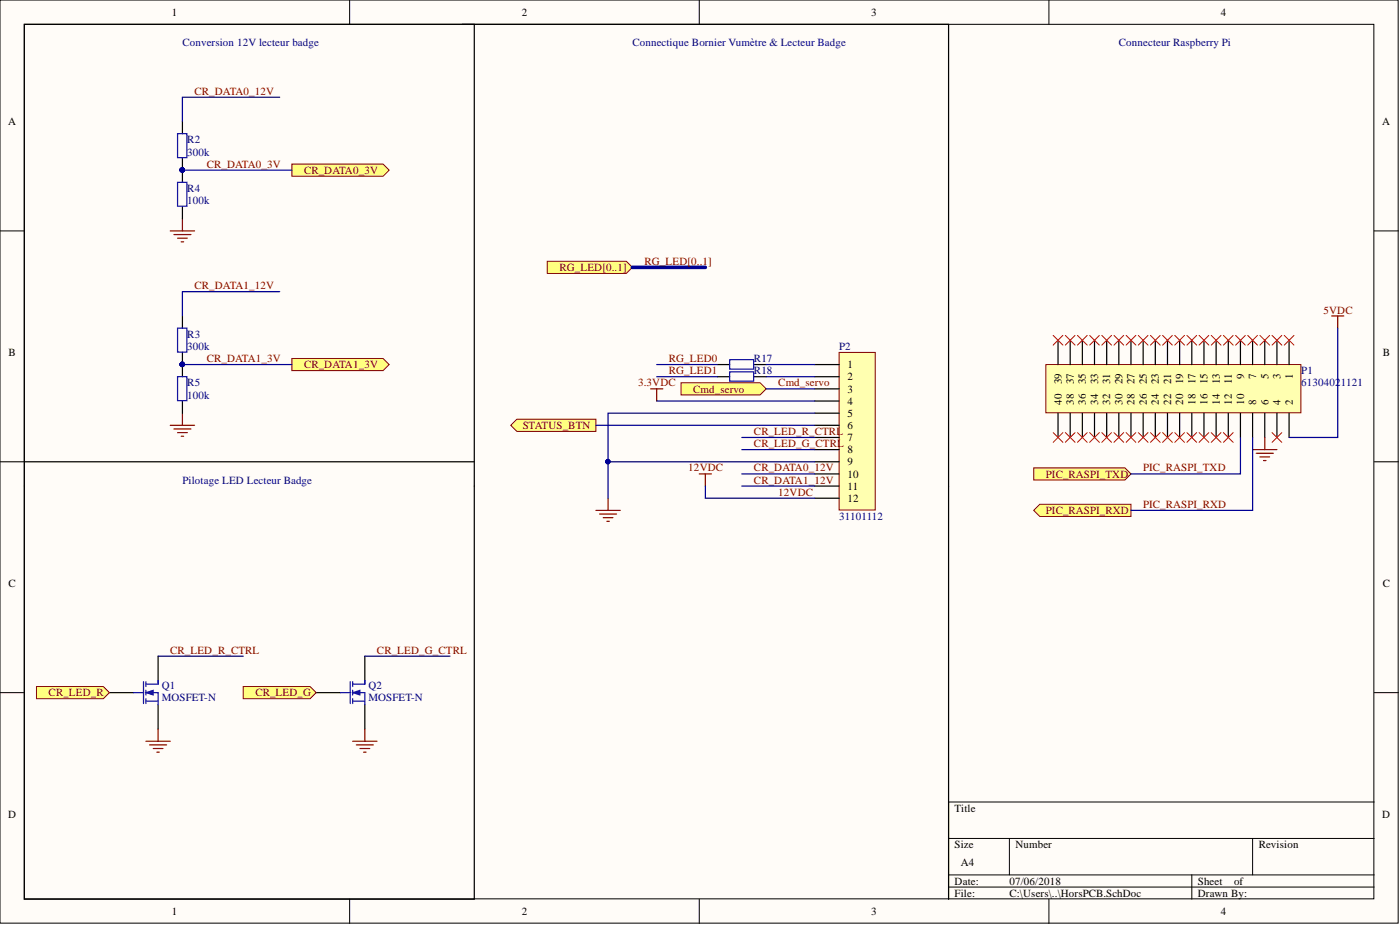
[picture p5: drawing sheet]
<svg xmlns="http://www.w3.org/2000/svg" width="292mm" height="193mm" viewBox="0 0 292 193" stroke-linecap="round" stroke-linejoin="round" font-family="sans-serif">
<defs><g id="words">
<g font-size="2.3">
<text x="35.9" y="3.3">1</text>
<text x="108.9" y="3.3">2</text>
<text x="181.8" y="3.3">3</text>
<text x="254.8" y="3.3">4</text>
<text x="1.7" y="26.1">A</text>
<text x="288.4" y="26.1">A</text>
<text x="1.8" y="74.3">B</text>
<text x="176.9" y="76.8">1</text>
<text x="288.5" y="74.3">B</text>
<text x="176.9" y="79.3">2</text>
<text x="176.9" y="81.9">3</text>
<text x="221.5" y="80.1" transform="rotate(-90 221.5 80.1)">39</text>
<text x="224" y="80.1" transform="rotate(-90 224 80.1)">37</text>
<text x="226.6" y="80.1" transform="rotate(-90 226.6 80.1)">35</text>
<text x="229.1" y="80.1" transform="rotate(-90 229.1 80.1)">33</text>
<text x="231.7" y="80.1" transform="rotate(-90 231.7 80.1)">31</text>
<text x="234.2" y="80.1" transform="rotate(-90 234.2 80.1)">29</text>
<text x="236.7" y="80.1" transform="rotate(-90 236.7 80.1)">27</text>
<text x="239.3" y="80.1" transform="rotate(-90 239.3 80.1)">25</text>
<text x="241.8" y="80.1" transform="rotate(-90 241.8 80.1)">23</text>
<text x="244.3" y="80.1" transform="rotate(-90 244.3 80.1)">21</text>
<text x="246.9" y="80.1" transform="rotate(-90 246.9 80.1)">19</text>
<text x="249.4" y="80.1" transform="rotate(-90 249.4 80.1)">17</text>
<text x="252" y="80.1" transform="rotate(-90 252 80.1)">15</text>
<text x="254.5" y="80.1" transform="rotate(-90 254.5 80.1)">13</text>
<text x="257" y="80" transform="rotate(-90 257 80)">11</text>
<text x="259.6" y="79" transform="rotate(-90 259.6 79)">9</text>
<text x="262.1" y="79" transform="rotate(-90 262.1 79)">7</text>
<text x="264.6" y="79" transform="rotate(-90 264.6 79)">5</text>
<text x="267.2" y="79" transform="rotate(-90 267.2 79)">3</text>
<text x="269.7" y="79" transform="rotate(-90 269.7 79)">1</text>
<text x="176.9" y="84.4">4</text>
<text x="176.9" y="87">5</text>
<text x="176.9" y="89.5">6</text>
<text x="221.5" y="84.4" transform="rotate(-90 221.5 84.4)">40</text>
<text x="224" y="84.4" transform="rotate(-90 224 84.4)">38</text>
<text x="226.6" y="84.4" transform="rotate(-90 226.6 84.4)">36</text>
<text x="229.1" y="84.4" transform="rotate(-90 229.1 84.4)">34</text>
<text x="231.7" y="84.4" transform="rotate(-90 231.7 84.4)">32</text>
<text x="234.2" y="84.4" transform="rotate(-90 234.2 84.4)">30</text>
<text x="236.7" y="84.4" transform="rotate(-90 236.7 84.4)">28</text>
<text x="239.3" y="84.4" transform="rotate(-90 239.3 84.4)">26</text>
<text x="241.8" y="84.4" transform="rotate(-90 241.8 84.4)">24</text>
<text x="244.3" y="84.4" transform="rotate(-90 244.3 84.4)">22</text>
<text x="246.9" y="84.4" transform="rotate(-90 246.9 84.4)">20</text>
<text x="249.4" y="84.4" transform="rotate(-90 249.4 84.4)">18</text>
<text x="252" y="84.4" transform="rotate(-90 252 84.4)">16</text>
<text x="254.5" y="84.4" transform="rotate(-90 254.5 84.4)">14</text>
<text x="257" y="84.4" transform="rotate(-90 257 84.4)">12</text>
<text x="259.6" y="84.4" transform="rotate(-90 259.6 84.4)">10</text>
<text x="262.1" y="84.4" transform="rotate(-90 262.1 84.4)">8</text>
<text x="264.6" y="84.4" transform="rotate(-90 264.6 84.4)">6</text>
<text x="267.2" y="84.4" transform="rotate(-90 267.2 84.4)">4</text>
<text x="269.7" y="84.4" transform="rotate(-90 269.7 84.4)">2</text>
<text x="176.9" y="92">7</text>
<text x="176.9" y="94.6">8</text>
<text x="176.9" y="97.1">9</text>
<text x="176.9" y="99.6">10</text>
<text x="176.9" y="102.2">11</text>
<text x="176.9" y="104.7">12</text>
<text x="1.8" y="122.4">C</text>
<text x="288.5" y="122.4">C</text>
<text x="1.7" y="170.6">D</text>
<text x="199.2" y="169.3">Title</text>
<text x="288.4" y="170.6">D</text>
<text x="199.2" y="176.9">Size</text>
<text x="211.9" y="176.9">Number</text>
<text x="262.6" y="176.9">Revision</text>
<text x="199.2" y="184.5">Date:</text>
<text x="200.5" y="180.7">A4</text>
<text x="210.6" y="184.5">07/06/2018</text>
<text x="249.9" y="184.5">Sheet</text>
<text x="257.5" y="184.5">of</text>
<text x="35.9" y="190.9">1</text>
<text x="108.9" y="190.9">2</text>
<text x="181.8" y="190.9">3</text>
<text x="199.2" y="187.1">File:</text>
<text x="210.6" y="187.1">C:\Users\..\HorsPCB.SchDoc</text>
<text x="249.9" y="187.1">Drawn By:</text>
<text x="254.8" y="190.9">4</text>
</g>
<g font-size="2.3" fill="#000080">
<text x="38.1" y="9.6">Conversion 12V lecteur badge</text>
<text x="131.9" y="9.6">Connectique Bornier Vumètre &amp; Lecteur Badge</text>
<text x="233.4" y="9.6">Connecteur Raspberry Pi</text>
<text x="39.1" y="29.9">R2</text>
<text x="39.1" y="32.5">300k</text>
<text x="39.1" y="40.1">R4</text>
<text x="39.1" y="42.6">100k</text>
<text x="39.1" y="70.5">R3</text>
<text x="39.1" y="73">300k</text>
<text x="157.3" y="75.5">R17</text>
<text x="175.1" y="73">P2</text>
<text x="39.1" y="83.2">100k</text>
<text x="39.1" y="80.6">R5</text>
<text x="157.3" y="78.1">R18</text>
<text x="271.5" y="78.1">P1</text>
<text x="271.5" y="80.6">6130402</text>
<text x="279.8" y="80.6">1121</text>
<text x="38.1" y="100.9">Pilotage LED Lecteur Badge</text>
<text x="175.1" y="108.5">31101112</text>
<text x="33.7" y="143.7">Q1</text>
<text x="76.9" y="143.7">Q2</text>
<text x="33.7" y="146.3">MOSFET-N</text>
<text x="76.9" y="146.3">MOSFET-N</text>
</g>
<g font-size="2.3" fill="#800000">
<text x="40.6" y="19.8">CR_DATA0_12V</text>
<text x="43.1" y="35">CR_DATA0_3V</text>
<text x="63.4" y="36.3">CR_DATA0_3V</text>
<text x="116.7" y="56.5">RG_LED[0..1]</text>
<text x="134.5" y="55.3">RG_LED[0..1]</text>
<text x="40.6" y="60.3">CR_DATA1_12V</text>
<text x="276.1" y="65.4">5VDC</text>
<text x="43.1" y="75.5">CR_DATA1_3V</text>
<text x="63.4" y="76.8">CR_DATA1_3V</text>
<text x="139.6" y="75.5">RG_LED0</text>
<text x="133.1" y="80.6">3.3VDC</text>
<text x="139.6" y="78.1">RG_LED1</text>
<text x="144.6" y="81.9">Cmd_servo</text>
<text x="162.4" y="80.6">Cmd_servo</text>
<text x="109.1" y="89.5">STATUS_BTN</text>
<text x="157.3" y="90.8">CR_LED_R_CTRL</text>
<text x="157.3" y="93.3">CR_LED_G_CTRL</text>
<text x="143.6" y="98.4">12VDC</text>
<text x="157.3" y="100.9">CR_DATA1_12V</text>
<text x="157.3" y="98.4">CR_DATA0_12V</text>
<text x="218.2" y="99.6">PIC_RASPI_TXD</text>
<text x="238.5" y="98.4">PIC_RASPI_TXD</text>
<text x="162.4" y="103.4">12VDC</text>
<text x="218.2" y="107.2">PIC_RASPI_RXD</text>
<text x="238.5" y="106">PIC_RASPI_RXD</text>
<text x="35.5" y="136.4">CR_LED_R_CTRL</text>
<text x="78.7" y="136.4">CR_LED_G_CTRL</text>
<text x="10.1" y="145.3">CR_LED_R</text>
<text x="53.3" y="145.3">CR_LED_G</text>
</g>
</g></defs>
<g fill="#fffcf8" stroke="#000" stroke-width=".21">
<path d="M0 0h291.7v192.6h-291.7z"/>
<path d="M5.1 5.1h281.5v182.4h-281.5z"/>
</g>
<g fill="none" stroke="#000" stroke-width=".21">
<path d="M72.9 0v5.1M145.9 0v5.1M218.8 0v5.1M0 48.2h5.1M286.7 48.2h5.1M0 96.3h5.1M286.7 96.3h5.1M0 144.5h5.1M286.7 144.5h5.1M197.9 174.9h88.8M210.6 174.9v7.6M261.3 174.9v7.6"/>
<path d="M286.7 167.3h-88.8v20.3M72.9 187.6v5.1M145.9 187.6v5.1M197.9 182.5h88.8M197.9 185.1h88.8M218.8 187.6v5.1M248.7 182.5v5.1"/>
</g>
<path d="M96.4 5.1h101.5v96.3M5.1 101.4v86.2h93.9v-86.2" fill="none" stroke="#000" stroke-width=".25"/>
<path d="M218.2 76.1h53.2v10h-53.2z" fill="#ffffb0" stroke="#800000" stroke-width=".21"/>
<g fill="none" stroke="#000" stroke-width=".25">
<path d="M220.7 71v5.1M223.3 71v5.1M225.8 71v5.1M228.4 71v5.1M230.9 71v5.1M233.4 71v5.1M236 71v5.1M238.5 71v5.1M241 71v5.1M243.6 71v5.1M246.1 71v5.1M248.7 71v5.1"/>
<path d="M251.2 71v5.1M253.7 71v5.1M256.3 71v5.1M258.8 71v5.1M261.3 71v5.1M263.9 71v5.1M266.4 71v5.1M269 71v5.1M220.7 86.2v5.1M223.3 86.2v5.1M225.8 86.2v5.1M228.4 86.2v5.1"/>
<path d="M230.9 86.2v5.1M233.4 86.2v5.1M236 86.2v5.1M238.5 86.2v5.1M241 86.2v5.1M243.6 86.2v5.1M246.1 86.2v5.1M248.7 86.2v5.1M251.2 86.2v5.1M253.7 86.2v5.1M256.3 86.2v5.1M258.8 86.2v5.1"/>
<path d="M261.3 86.2v5.1M263.9 86.2v5.1M266.4 86.2v5.1M269 86.2v5.1"/>
</g>
<g fill="none" stroke="#f00" stroke-width=".21">
<path d="M219.7 70l2.1 2M221.8 70l-2.1 2M222.3 70l2 2M224.3 70l-2 2M224.8 70l2 2M226.8 70l-2 2M227.3 70l2.1 2M229.4 70l-2.1 2M229.9 70l2 2M231.9 70l-2 2M232.4 70l2.1 2M234.5 70l-2.1 2"/>
<path d="M235 70l2 2M237 70l-2 2M237.5 70l2 2M239.5 70l-2 2M240 70l2.1 2M242.1 70l-2.1 2M242.6 70l2 2M244.6 70l-2 2M245.1 70l2 2M247.1 70l-2 2M247.6 70l2.1 2M249.7 70l-2.1 2"/>
<path d="M250.2 70l2 2M252.2 70l-2 2M252.7 70l2.1 2M254.8 70l-2.1 2M255.3 70l2 2M257.3 70l-2 2M257.8 70l2 2M259.8 70l-2 2M260.3 70l2.1 2M262.4 70l-2.1 2M262.9 70l2 2M264.9 70l-2 2"/>
<path d="M265.4 70l2 2M267.4 70l-2 2M267.9 70l2.1 2M270 70l-2.1 2M219.7 90.2l2.1 2.1M221.8 90.2l-2.1 2.1M222.3 90.2l2 2.1M224.3 90.2l-2 2.1M224.8 90.2l2 2.1M226.8 90.2l-2 2.1M227.3 90.2l2.1 2.1M229.4 90.2l-2.1 2.1"/>
<path d="M229.9 90.2l2 2.1M231.9 90.2l-2 2.1M232.4 90.2l2.1 2.1M234.5 90.2l-2.1 2.1M235 90.2l2 2.1M237 90.2l-2 2.1M237.5 90.2l2 2.1M239.5 90.2l-2 2.1M240 90.2l2.1 2.1M242.1 90.2l-2.1 2.1M242.6 90.2l2 2.1M244.6 90.2l-2 2.1"/>
<path d="M245.1 90.2l2 2.1M247.1 90.2l-2 2.1M247.6 90.2l2.1 2.1M249.7 90.2l-2.1 2.1M250.2 90.2l2 2.1M252.2 90.2l-2 2.1M252.7 90.2l2.1 2.1M254.8 90.2l-2.1 2.1M255.3 90.2l2 2.1M257.3 90.2l-2 2.1M265.4 90.2l2 2.1M267.4 90.2l-2 2.1"/>
</g>
<path d="M277.8 65.9h2.6M279.1 65.9v2.5M261.3 93.8h5.1M262.1 94.6h3.6M262.9 95.3h2M263.6 96.1h.5M263.9 91.3v2.5" fill="none" stroke="#800000" stroke-width=".25"/>
<g fill="#ffff80" stroke="#800000" stroke-width=".21">
<path d="M215.7 97.6h19l1.3 1.3-1.3 1.2h-19z" fill-rule="evenodd"/>
<path d="M215.7 106.5l1.2-1.3h19.1v2.5h-19.1z" fill-rule="evenodd"/>
</g>
<path d="M35.5 48.2h5.1M36.3 48.9h3.5M37 49.7h2.1M37.8 50.5h.5M38.1 45.6v2.6" fill="none" stroke="#800000" stroke-width=".25"/>
<g fill="#ffff80" stroke="#800000" stroke-width=".21">
<path d="M60.9 34.2h19l1.3 1.3-1.3 1.3h-19z" fill-rule="evenodd"/>
<path d="M60.9 74.8h19l1.3 1.3-1.3 1.2h-19z" fill-rule="evenodd"/>
</g>
<path d="M35.5 88.7h5.1M36.3 89.5h3.5M37 90.2h2.1M37.8 91h.5M38.1 86.2v2.5" fill="none" stroke="#800000" stroke-width=".25"/>
<path d="M38.1 25.4v2.5M38.1 33v2.5M33 136.9v5.1M22.8 144.5h5.1M33 147v5.1" fill="none" stroke="#000" stroke-width=".25"/>
<circle cx="38" cy="35.5" r=".47" fill="#000080" stroke="#000080" stroke-width=".21"/>
<path d="M37 27.9h2v5h-2zM27.9 144.5h2M29.9 142.2v4.6M30.4 142.7h2.6M30.4 144.5h2.6v2.5M30.4 146.3h2.6M30.4 142.2v1M30.4 144v1M30.4 145.8v1" fill="none" stroke="#00f" stroke-width=".25"/>
<path d="M30.4 144.5l1.6-.5v1z" fill="#00f"/>
<path d="M30.4 144.5l1.6-.5v1z" fill="none" stroke="#00f" stroke-width=".21"/>
<path d="M33 142v.7" fill="none" stroke="#00f" stroke-width=".25"/>
<path d="M30.4 154.6h5.1M31.2 155.4h3.6M32 156.2h2M32.7 156.9h.5M33 152.1v2.5" fill="none" stroke="#800000" stroke-width=".25"/>
<path d="M7.6 143.2h14l1.2 1.3-1.2 1.3h-14z" fill-rule="evenodd" fill="#ffff80" stroke="#800000" stroke-width=".21"/>
<path d="M76.1 136.9v5.1M66 144.5h5M76.1 147v5.1" fill="none" stroke="#000" stroke-width=".25"/>
<path d="M71 144.5h2.1M73.1 142.2v4.6M73.6 142.7h2.5M73.6 144.5h2.5v2.5M73.6 146.3h2.5M73.6 142.2v1M73.6 144v1M73.6 145.8v1" fill="none" stroke="#00f" stroke-width=".25"/>
<path d="M73.6 144.5l1.5-.5v1z" fill="#00f"/>
<path d="M73.6 144.5l1.5-.5v1z" fill="none" stroke="#00f" stroke-width=".21"/>
<path d="M76.1 142v.7" fill="none" stroke="#00f" stroke-width=".25"/>
<path d="M73.6 154.6h5.1M74.3 155.4h3.6M75.1 156.2h2M75.9 156.9h.5M76.1 152.1v2.5" fill="none" stroke="#800000" stroke-width=".25"/>
<path d="M50.7 143.2h14l1.3 1.3-1.3 1.3h-14z" fill-rule="evenodd" fill="#ffff80" stroke="#800000" stroke-width=".21"/>
<path d="M175.1 73.5h7.5v32.9h-7.5z" fill="#ffffb0" stroke="#800000" stroke-width=".21"/>
<path d="M170 76.1h5.1M170 78.6h5.1M170 81.1h5.1M170 83.7h5.1M170 86.2h5.1M170 88.7h5.1M170 91.3h5.1M170 93.8h5.1M170 96.3h5.1M170 98.9h5.1M170 101.4h5.1M170 103.9h5.1" fill="none" stroke="#000" stroke-width=".25"/>
<g fill="#ffff80" stroke="#800000" stroke-width=".21">
<path d="M114.2 54.5h16.5l1.2 1.3-1.2 1.2h-16.5z" fill-rule="evenodd"/>
<path d="M142.1 79.9h16.5l1.3 1.2-1.3 1.3h-16.5z" fill-rule="evenodd"/>
</g>
<path d="M145.9 98.9h2.5M147.2 98.9v2.5M124.3 106.5h5.1M125.1 107.2h3.5M125.9 108h2M126.6 108.8h.5M126.9 103.9v2.6" fill="none" stroke="#800000" stroke-width=".25"/>
<path d="M38.1 35.5v2.5M38.1 43.1v2.5M38.1 65.9v2.5M38.1 73.5v5.1M149.7 76.1h2.5M149.7 78.6h2.5M157.3 76.1h2.6M157.3 78.6h2.6M5.1 96.3h93.9M38.1 83.7v2.5M5.1 101.4v-96.3h93.9v96.3M197.9 101.4v86.2" fill="none" stroke="#000" stroke-width=".25"/>
<g fill="#000080" stroke="#000080" stroke-width=".21">
<circle cx="38" cy="35.5" r=".47"/>
<circle cx="38" cy="76" r=".47"/>
</g>
<path d="M37 38h2v5h-2zM37 68.4h2v5h-2zM37 78.6h2v5h-2zM152.2 75h5v2h-5zM152.2 77.6h5v1.9h-5z" fill="none" stroke="#00f" stroke-width=".25"/>
<path d="M106.6 88.7l1.2-1.2h16.5v2.5h-16.5z" fill-rule="evenodd" fill="#ffff80" stroke="#800000" stroke-width=".21"/>
<path d="M135.7 81.1h2.6M137 81.1v2.6" fill="none" stroke="#800000" stroke-width=".25"/>
<g fill="none" stroke="#000080" stroke-width=".25">
<path d="M38.1 35.5h22.8M58.4 20.3h-20.3v5.1M38.1 76.1h22.8M58.4 60.8h-20.3v5.1M137 76.1h12.7M137 78.6h12.7M159.9 76.1h10.1M159.9 78.6h10.1M279.1 68.4v22.9h-10.1M124.3 88.7h45.7M126.9 96.3h43.1M137 83.7h33"/>
<path d="M154.8 98.9h15.2M154.8 93.8h15.2M154.8 91.3h15.2M159.9 81.1h10.1M170 86.2h-43.1v17.7M258.8 91.3v7.6h-22.8M261.3 91.3v15.2h-25.3M147.2 101.4v2.5h22.8M154.8 101.4h15.2M33 136.9h17.7M76.1 136.9h17.8"/>
</g>
<g fill="#000080" stroke="#000080" stroke-width=".21">
<circle cx="38" cy="35.5" r=".47"/>
<circle cx="38" cy="76" r=".47"/>
<circle cx="126.8" cy="96.3" r=".47"/>
</g>
<path d="M131.9 55.8h15.3" fill="none" stroke="#000080" stroke-width=".76"/>
<use href="#words"/>
</svg>
